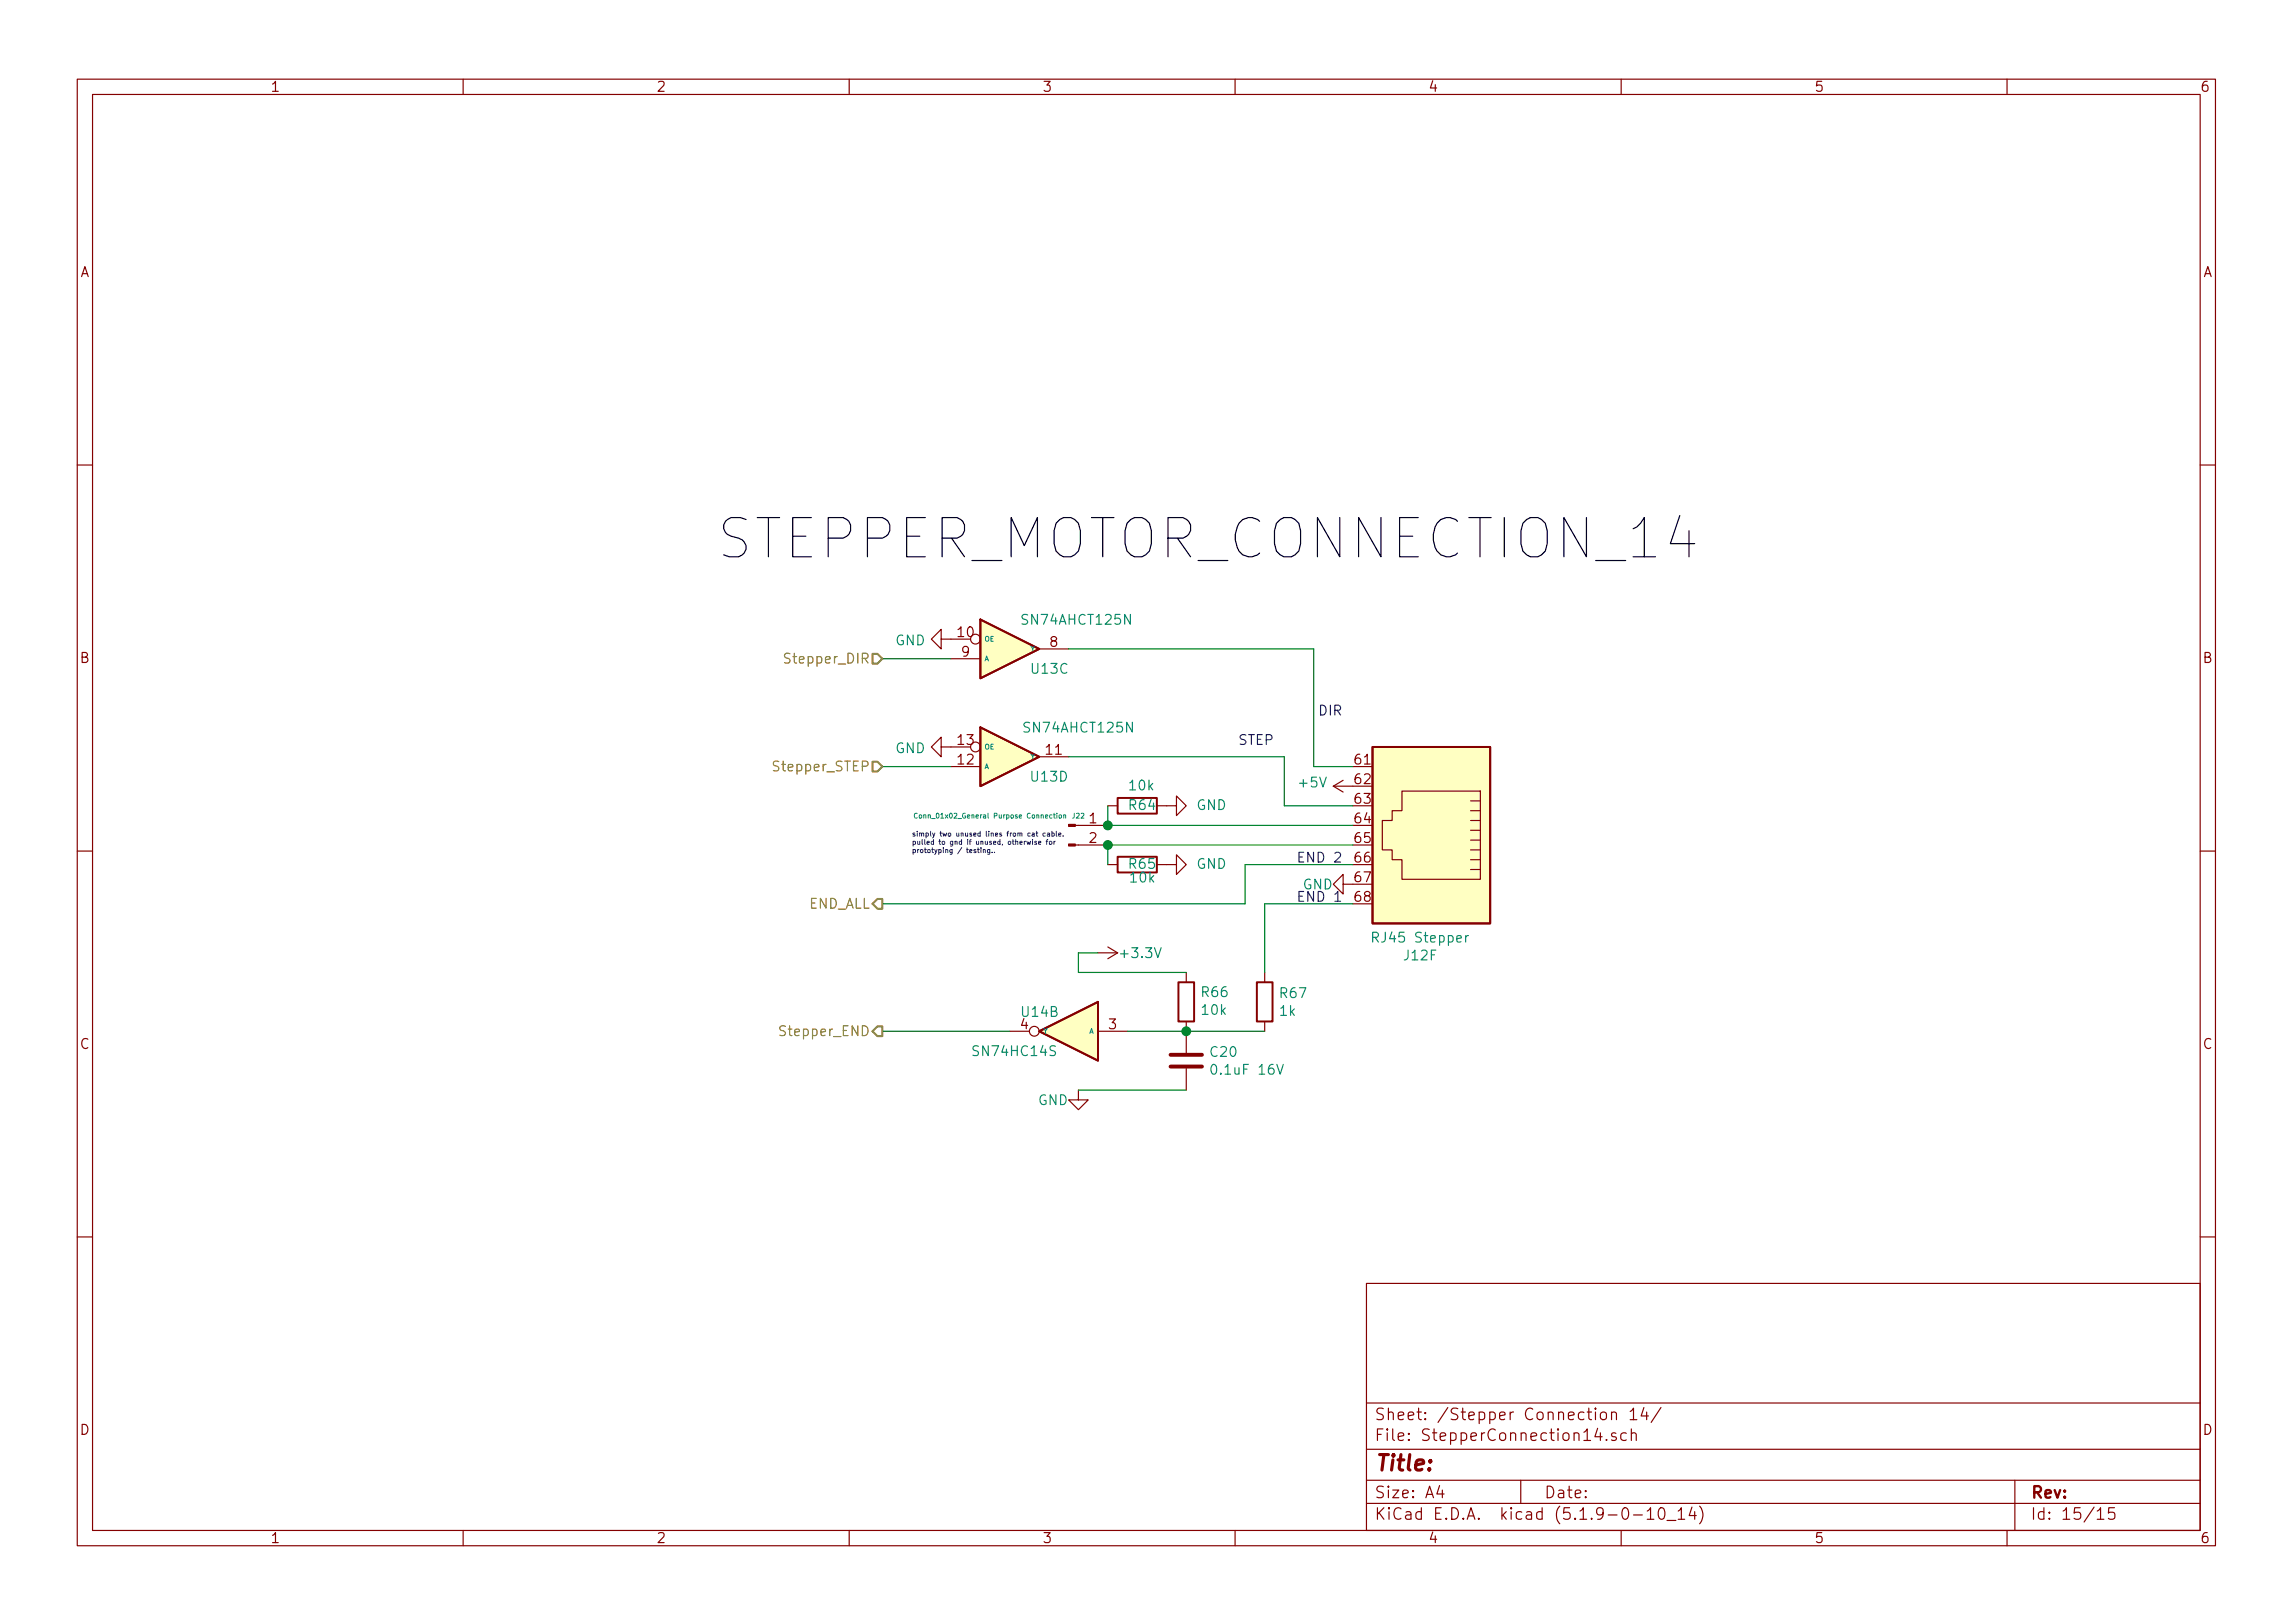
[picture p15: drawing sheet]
<svg xmlns="http://www.w3.org/2000/svg" width="297mm" height="210mm" viewBox="0 0 297 210" stroke-linecap="round" stroke-linejoin="round" font-family="sans-serif">
<defs><g id="words">
<text font-size="7.1" x="92.7" y="72.4">STEPPER_MOTOR_CONNECTION_14</text>
<text font-size="2.8" fill="#840000" x="178" y="190.5">Title:</text>
<g font-size="2.1" fill="#840000">
<text x="178" y="184">Sheet: /Stepper Connection 14/</text>
<text x="178" y="186.7">File: StepperConnection14.sch</text>
<text x="178" y="196.9">KiCad E.D.A. kicad (5.1.9-0-10_14)</text>
<text x="178" y="194.1">Size: A4</text>
<text x="200" y="194.1">Date:</text>
<text x="263" y="194.1">Rev:</text>
<text x="263" y="196.9">Id: 15/15</text>
</g>
<g font-size="1.8" fill="#840000">
<text x="35" y="11.9">1</text>
<text x="85" y="11.9">2</text>
<text x="135" y="11.9">3</text>
<text x="185" y="11.9">4</text>
<text x="235" y="11.9">5</text>
<text x="285" y="11.9">6</text>
<text x="10.4" y="35.9">A</text>
<text x="285.4" y="35.9">A</text>
<text x="124.1" y="82.5">10</text>
<text x="136" y="83.8">8</text>
<text x="10.4" y="85.9">B</text>
<text x="124.6" y="85.1">9</text>
<text x="285.4" y="85.9">B</text>
<text x="124.1" y="99.1">12</text>
<text x="124.1" y="96.5">13</text>
<text x="135.6" y="97.8">11</text>
<text x="175.6" y="99.1">61</text>
<text x="175.6" y="101.6">62</text>
<text x="141.1" y="106.7">1</text>
<text x="175.6" y="104.1">63</text>
<text x="175.6" y="106.7">64</text>
<text x="141.1" y="109.2">2</text>
<text x="175.6" y="109.2">65</text>
<text x="175.6" y="111.8">66</text>
<text x="175.6" y="114.3">67</text>
<text x="175.6" y="116.8">68</text>
<text x="10.4" y="135.9">C</text>
<text x="132.2" y="133.3">4</text>
<text x="143.7" y="133.3">3</text>
<text x="285.4" y="135.9">C</text>
<text x="10.4" y="185.9">D</text>
<text x="285.4" y="185.9">D</text>
<text x="35" y="199.9">1</text>
<text x="85" y="199.9">2</text>
<text x="135" y="199.9">3</text>
<text x="185" y="199.9">4</text>
<text x="235" y="199.9">5</text>
<text x="285" y="199.9">6</text>
</g>
<g font-size="1.8" fill="#008484">
<text x="116" y="83.6">GND</text>
<text x="132.7" y="80.9">SN74AHCT125N</text>
<text x="133.7" y="87.3">U13C</text>
<text x="132.9" y="94.9">SN74AHCT125N</text>
<text x="116" y="97.6">GND</text>
<text x="133.6" y="101.3">U13D</text>
<text x="146.3" y="104.9">R64</text>
<text x="146.4" y="102.4">10k</text>
<text x="155" y="104.9">GND</text>
<text x="168.4" y="102">+5V</text>
<text x="146.3" y="112.6">R65</text>
<text x="155" y="112.6">GND</text>
<text x="146.5" y="114.3">10k</text>
<text x="168.8" y="115.2">GND</text>
<text x="145.4" y="124.1">+3.3V</text>
<text x="178.3" y="122.1">RJ45 Stepper</text>
<text x="182" y="124.4">J12F</text>
<text x="132.4" y="131.7">U14B</text>
<text x="155.7" y="129.2">R66</text>
<text x="155.8" y="131.5">10k</text>
<text x="165.8" y="131.6">1k</text>
<text x="165.9" y="129.3">R67</text>
<text x="126.3" y="136.8">SN74HC14S</text>
<text x="156.9" y="136.9">C20</text>
<text x="134.5" y="143.2">GND</text>
<text x="157.4" y="139.2">0.1uF 16V</text>
</g>
<g font-size="1.8" fill="#848400">
<text x="102.2" y="86">Stepper_DIR</text>
<text x="100.6" y="99.9">Stepper_STEP</text>
<text x="104.6" y="117.7">END_ALL</text>
<text x="101.5" y="134.2">Stepper_END</text>
</g>
<g font-size="1.8" fill="#0000c2">
<text x="170.9" y="92.7">DIR</text>
<text x="160.5" y="96.5">STEP</text>
<text x="168.8" y="111.8">END 2</text>
<text x="168.8" y="116.8">END 1</text>
</g>
<g font-size=".9" fill="#008484">
<text x="127.5" y="83.1">OE</text>
<text x="127.5" y="85.6">A</text>
<text x="133.5" y="84.4">Y</text>
<text x="127.5" y="99.6">A</text>
<text x="127.5" y="97.1">OE</text>
<text x="133.5" y="98.3">Y</text>
<text x="119.3" y="106">Conn_01x02_General Purpose Connection</text>
<text x="139" y="106">J22</text>
<text x="135.1" y="133.9">Y</text>
<text x="141.1" y="133.9">A</text>
</g>
<g font-size=".9" fill="#0000c2">
<text x="118.1" y="108.4">simply two unused lines from cat cable.</text>
<text x="118.1" y="109.4">pulled to gnd if unused, otherwise for</text>
<text x="118.1" y="110.5">prototyping / testing..</text>
</g>
</g></defs>
<g fill="none" stroke="#840000" stroke-width=".15">
<path d="M10 10.3h277v189.9h-277zM12 12.2h273v186.1h-273zM60 10.3v1.9M110 10.3v1.9M160 10.3v1.9M210 10.3v1.9M260 10.3v1.9M10 60.2h2M285 60.2h2M121.9 96.8v-1.3l-1.3 1.3 1.3 1.2v-1.2h3.8M121.9 82.8v-1.3l-1.3 1.3 1.3 1.3v-1.3h3.8M123.2 99.3h3.8"/>
<path d="M123.2 85.3h3.8M134.6 98h3.8M134.6 84.1h3.8M10 110.3h2M139.3 109.5h4.2M139.3 106.9h4.2M143.5 104.4h1.3M143.5 112h1.3M149.9 112h2.5v-1.3l1.3 1.3-1.3 1.3v-1.3M149.9 104.4h2.5v-1.3l1.3 1.3-1.3 1.3v-1.3M172.7 101.8l1.3 .8M172.7 101.8h2.6"/>
<path d="M174 114.5v-1.2l-1.3 1.2 1.3 1.3v-1.3h1.3M174 101.1l-1.3 .7M181.6 102.5h10.2v11.4h-10.2v-2.5h-1.3v-1.3h-1.2v-3.8h1.2v-1.3h1.3zM190.5 103.8h1.3M190.5 105h1.3M190.5 106.3h1.3M190.5 107.6h1.3M190.5 108.8h1.3M190.5 110.1h1.3M190.5 111.4h1.3M190.5 112.6h1.3M285 110.3h2"/>
<path d="M130.8 133.6h2.5M142.2 133.6h3.8M142.2 123.4h2.6M143.5 122.7l1.3 .7M144.8 123.4l-1.3 .8M153.7 126v1.2M153.7 132.3v4.1M153.7 138.4v2.8M163.8 126v1.2M163.8 132.3v1.3M139.7 141.2v1.3h1.3l-1.3 1.3-1.3-1.3h1.3M10 160.2h2"/>
<path d="M177 166.3h108v32h-108zM285 160.2h2M60 198.3v1.9M110 198.3v1.9M160 198.3v1.9M177 194.8h108M177 191.8h108M177 187.8h108M177 181.8h108M186.5 192.5l-.4 1h1M186.8 193v1M197 191.8v3"/>
<path d="M207 185l-.4 1.1h.9M207.3 185.6v1M207.4 183.1a.41 .41 0 0 1 .7 .1v.4a.41 .41 0 0 1-.4 .3 .41 .41 0 0 1-.4-.3zM208.1 186.5h.1l-.1 .1v-.1v.1M208.8 183.1a.38 .38 0 0 1 .6 0v.8M208.8 182.9v1M209.3 185.7l-.3-.1-.2 .1v.2a.48 .48 0 0 0 .5 .3l.1 .1-.1 .2-.1 .1-.4-.1M210 198.3v1.9M210.7 185.7a.5 .5 0 0 0-.7 0v.6a.47 .47 0 0 0 .5 .3l.2-.1M211.2 182.8l.4-.4v1.5M211.2 183.9h.8M211.3 185.7a.38 .38 0 0 1 .7 .1v.8"/>
<path d="M211.3 185.1v1.5M211.6 196.3h1.2M213 182.3l-.4 1.1h.9M213.3 182.9v1M213.4 195.8l.4-.5v1.5M213.4 196.8h.8M215 195.4a.34 .34 0 0 1 .6 .2 .88 .88 0 0 1-.3 1.2h-.1a.97 .97 0 0 1-.2-1.4zM215.2 182.3l-1.3 2M216 197h1.1M217.4 195.8l.4-.5v1.5M217.4 196.8h.8M219.2 195.2l-.4 1.1h.9"/>
<path d="M219.5 195.8v1M220.2 195.1a1.71 1.71 0 0 1 0 2.3M260 198.3v1.9M261 191.8v6.5M271.7 195.8l.3-.3 .1-.2v1.5M271.7 196.8h.8M273.9 195.3h-.7l-.1 .7h.1a.65 .65 0 0 1 .7 0v.7a.61 .61 0 0 1-.7 0h-.1"/>
<circle cx="126.4" cy="96.8" r=".63"/>
<circle cx="126.4" cy="82.8" r=".63"/>
<circle cx="134" cy="133.6" r=".63"/>
</g>
<g fill="#ffffc2" stroke="#ffffc2" stroke-width=".13">
<path d="M177.8 96.8h15.2v22.8h-15.2z"/>
<path d="M127 94.2l7.6 3.8-7.6 3.8z"/>
<path d="M134.6 133.6l7.6-3.8v7.6z"/>
<path d="M127 80.3l7.6 3.8-7.6 3.8z"/>
</g>
<path d="M127 94.2l7.6 3.8-7.6 3.8zM127 80.3l7.6 3.8-7.6 3.8zM177.8 96.8h15.2v22.8h-15.2zM144.8 103.4h5.1v2h-5.1zM144.8 111h5.1v2h-5.1zM134.6 133.6l7.6-3.8v7.6zM152.7 127.2h2v5.1h-2zM162.8 127.2h2v5.1h-2z" fill="none" stroke="#840000" stroke-width=".25"/>
<path d="M165.4 137.9l.4 1.3 .4-1.3M177.8 121.4h.5a.34 .34 0 0 0 .3-.3 .34 .34 0 0 0-.3-.3h-.5v1.2M189.9 121.2v.8M190.2 121.2l-.2 .1-.1 .1" fill="none" stroke="#008484" stroke-width=".15"/>
<path d="M151.6 138.2h4.1M151.6 136.6h4.1" fill="none" stroke="#840000" stroke-width=".51"/>
<g fill="#840000" stroke="#840000" stroke-width=".15">
<path d="M138.4 109.3h.9v.3h-.9z"/>
<path d="M138.4 106.8h.9v.3h-.9z"/>
</g>
<path d="M118.8 105.4a.29 .29 0 0 0-.4 .3 .29 .29 0 0 0 .4 .3v-.1M136.4 105.6h.3M136.6 105.4v.5l.1 .1M136.9 105.4h.1M136.9 105.6v.4M137.2 105.6h.2l.1 .1v.2l-.1 .1-.2-.1zM137.8 105.6h.2v.4M137.8 105.6v.4" fill="none" stroke="#008484" stroke-width=".13"/>
<path d="M114.3 85.3h8.9M114.3 99.3h8.9M138.4 84.1h31.8v15.2h5.1M138.4 98h28v6.4h8.9M143.5 104.4v2.5h31.8M175.3 112h-14v5.1h-47M175.3 117.1h-11.5v8.9M175.3 109.5h-31.8v2.5M114.3 133.6h16.5M142.2 123.4h-2.5v2.6h14M146 133.6h17.8M139.7 141.2h14" fill="none" stroke="#008400" stroke-width=".15"/>
<path d="M102.3 84.7l-.4-.1-.2 .2v.3l.5 .3 .1 .3-.2 .2-.5-.1" fill="none" stroke="#848400" stroke-width=".15"/>
<path d="M113 84.7h.7l.6 .6-.6 .7h-.7zM113 98.7h.7l.6 .6-.6 .6h-.7zM113.7 116.5h.6v1.2h-.6l-.7-.6zM113.7 133h.6v1.2h-.6l-.7-.6z" fill="none" stroke="#848400" stroke-width=".25"/>
<path d="M168.3 116.1h.4M168.3 111h.4M168.9 115.5h-.6v1.3h.6M168.9 110.4h-.6v1.3h.6" fill="none" stroke="#0000c2" stroke-width=".15"/>
<g fill="none" stroke="#0000c2" stroke-width=".13">
<path d="M126.6 110.1h.2M126.7 109.8v.6l.1 .1M127.1 110.1v.4M127.4 110.1h.2v.4M127.4 110.1v.4M128.2 110.1v.5l-.1 .1-.2-.1M128.2 110.1h-.2l-.1 .1 .1 .2h.2M128.5 110.4v.1M128.8 110.4v.1M133 109l.1 .4 .2-.3 .1 .3 .1-.4M133.7 107.9h.3v.4M133.8 108.8h.1"/>
<path d="M133.8 109v.4M134 108.1l-.3 .1 .1 .1h.2M134.2 107.9h.2M134.3 109l-.3 .1 .1 .1h.2v.2h-.3M134.3 107.7v.5l.1 .1M134.5 109.2l.3-.1v-.1l-.3 .1 .1 .3h.2M135.4 107.9h-.2l-.1 .1 .1 .3h.2M135.5 109h.2M135.7 107.9h.2l.1 .4M135.7 108.8l-.1 .1v.5M136 108.1l-.3 .1v.1h.3M136 109h.1l.2 .1-.1 .3-.2-.1z"/>
<path d="M136.3 107.9h.1l.2 .1-.1 .3h-.2M136.3 107.7v.6M136.5 109v.4M136.7 109l-.2 .1M136.8 107.7v.5l.1 .1M137.1 108.1h.3v-.2l-.3 .1 .1 .3h.2M137.7 108.3h.1"/>
</g>
<g fill="#008400" stroke="#008400" stroke-width=".25">
<circle cx="153.7" cy="133.6" r=".51"/>
<circle cx="143.5" cy="106.9" r=".51"/>
<circle cx="143.5" cy="109.5" r=".51"/>
</g>
<use href="#words"/>
</svg>
